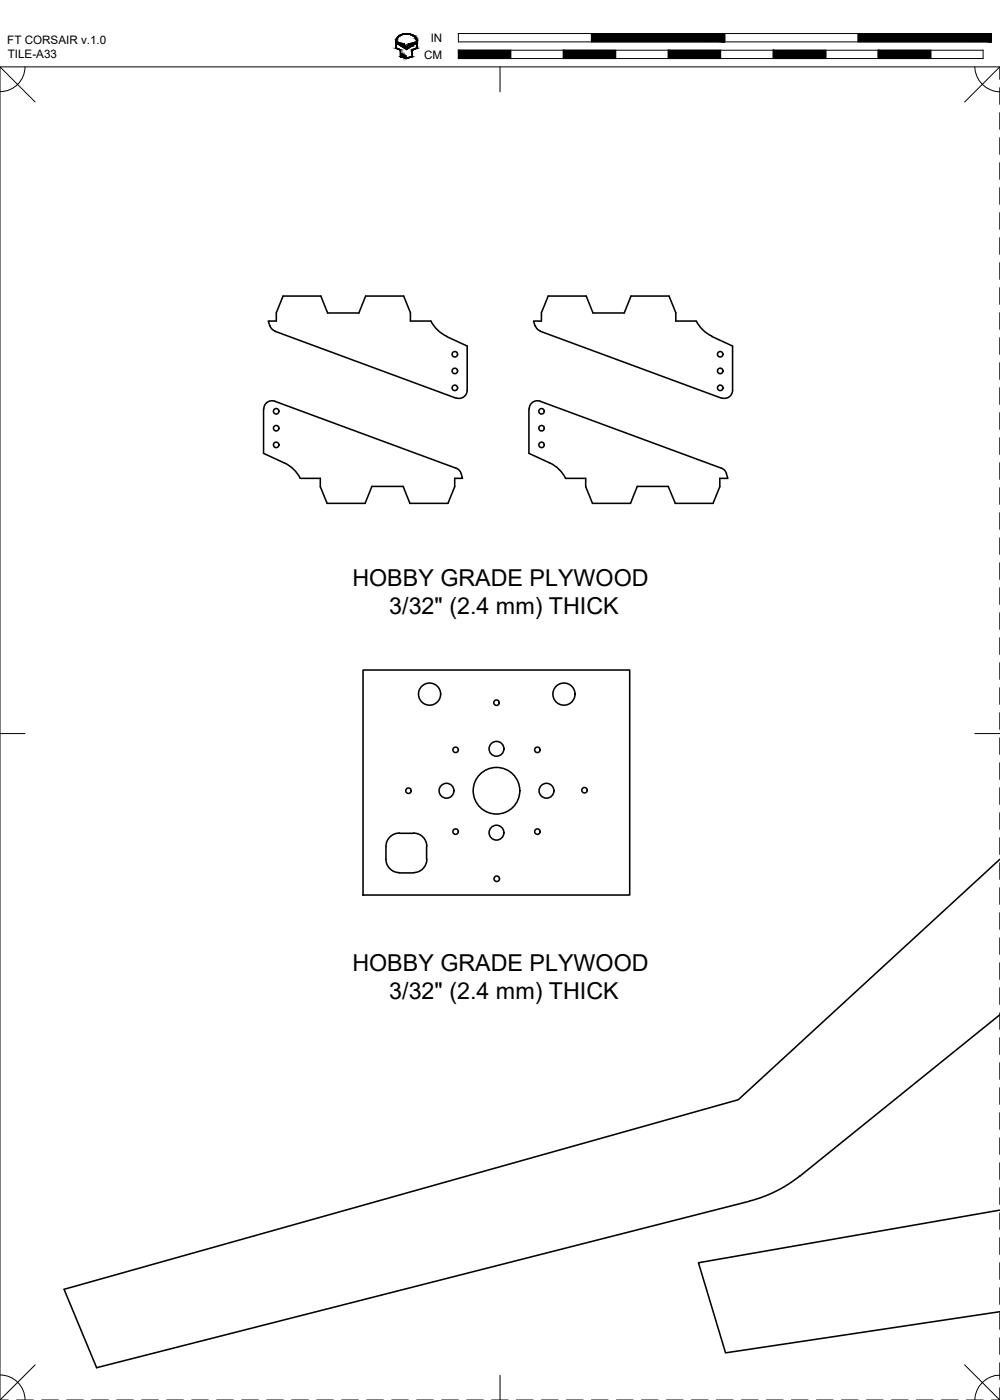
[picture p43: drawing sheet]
<svg xmlns="http://www.w3.org/2000/svg" width="190mm" height="267mm" viewBox="0 0 190 267" stroke-linecap="round" stroke-linejoin="round" font-family="sans-serif">
<defs><g id="words">
<g font-size="4.4">
<text x="67.1" y="111.6">HOBBY GRADE PLYWOOD</text>
<text x="74.2" y="117">3/32&quot; (2.4 mm) THICK</text>
<text x="67.1" y="184.9">HOBBY GRADE PLYWOOD</text>
<text x="74.2" y="190.2">3/32&quot; (2.4 mm) THICK</text>
</g>
<g font-size="2.2">
<text x="1.4" y="8.4">FT CORSAIR v.1.0</text>
<text x="1.5" y="11.1">TILE-A33</text>
<text x="80.8" y="11.2">CM</text>
<text x="82.1" y="8">IN</text>
</g>
</g></defs>
<!-- layer: 01 CUT -->
<g fill="none" stroke="#000" stroke-width=".3">
<path d="M50.2 77.9v8.5l4 1.8 1 .6 1.3 1.3 .7 1h3.8v1.6l1.3 3.2h7.3l1.2-3.2h6l1.3 3.2h7.2l1.3-3.2v-1.6h1.5l-.2-.9M50.3 77.9a1.55 1.55 0 0 1 2-1.5l34.6 12.8a1.56 1.56 0 0 1 .9 1M51.4 62a1.56 1.56 0 0 0 1 1M52.3 63.1l34.6 12.7M82.1 61.2h-3.9v-1.6l-1.3-3.2h-7.2l-1.3 3.2h-6l-1.3-3.2h-7.2l-1.3 3.2v1.6h-1.5l.3 .9M82.1 61.1l.6 1.1 .8 .8 1.6 1M85 64.1l4 1.8v8.4a1.56 1.56 0 0 1-2.1 1.5M100.8 77.9v8.5l3.9 1.8 1.1 .6 1.3 1.3 .6 1h3.9v1.6l1.3 3.2h7.2l1.3-3.2h5.9l1.3 3.2h7.2l1.3-3.2v-1.6h1.6l-.3-.9M102 62a1.56 1.56 0 0 0 .9 1M102.9 76.4l34.5 12.8a1.56 1.56 0 0 1 1 1M102.9 63.1l34.5 12.7M102.9 76.4a1.56 1.56 0 0 0-2.1 1.5"/>
<path d="M132.6 61.2h-3.9v-1.6l-1.2-3.2h-7.3l-1.3 3.2h-5.9l-1.3-3.2h-7.3l-1.3 3.2v1.6h-1.4l.2 .9M132.6 61.1l.7 1.1 .8 .8 1.5 1M135.6 64.1l4 1.8v8.4a1.56 1.56 0 0 1-2.1 1.5M69.2 127.6h50.8v42.9h-50.8zM76.1 158.7h2.6M76.1 158.7a2.55 2.55 0 0 0-2.6 2.6v2.4a2.55 2.55 0 0 0 2.6 2.5M78.8 158.7a2.55 2.55 0 0 1 2.5 2.6M76.1 166.3h2.6M81.3 161.3v2.4M81.3 163.7a2.55 2.55 0 0 1-2.5 2.5M190.5 163.7l-49.9 45.8-128.4 36.1 6.2 14.9 124.3-31.7M190.5 193.3l-38.1 30.7"/>
<path d="M152.4 224a25.4 25.4 0 0 1-9.6 4.8M190.5 230.5l-57.4 10.1 5.1 17.1 52.3-7.8"/>
<circle cx="52.6" cy="78.4" r=".52"/>
<circle cx="86.6" cy="70.7" r=".52"/>
<circle cx="86.6" cy="67.5" r=".52"/>
<circle cx="86.6" cy="73.9" r=".52"/>
<circle cx="103.2" cy="78.4" r=".52"/>
<circle cx="137.2" cy="67.5" r=".52"/>
<circle cx="137.2" cy="73.9" r=".52"/>
<circle cx="137.2" cy="70.7" r=".52"/>
<circle cx="52.6" cy="84.8" r=".52"/>
<circle cx="52.6" cy="81.6" r=".52"/>
<circle cx="103.2" cy="84.8" r=".52"/>
<circle cx="103.2" cy="81.6" r=".52"/>
<circle cx="81.8" cy="132.2" r="2.11"/>
<circle cx="94.6" cy="133.9" r=".52"/>
<circle cx="107.4" cy="132.2" r="2.11"/>
<circle cx="77.8" cy="150.6" r=".52"/>
<circle cx="85.1" cy="150.6" r="1.41"/>
<circle cx="86.8" cy="158.4" r=".52"/>
<circle cx="86.8" cy="142.8" r=".52"/>
<circle cx="94.6" cy="150.6" r="4.4"/>
<circle cx="94.6" cy="158.6" r="1.41"/>
<circle cx="94.6" cy="142.6" r="1.41"/>
<circle cx="102.4" cy="142.8" r=".52"/>
<circle cx="102.4" cy="158.4" r=".52"/>
<circle cx="104.1" cy="150.6" r="1.41"/>
<circle cx="111.4" cy="150.5" r=".52"/>
<circle cx="94.6" cy="167.4" r=".52"/>
</g>
<!-- layer: 22 TILED -->
<g fill="none" stroke="#000" stroke-width=".19">
<path d="M0 12.7l6.7 6.7M4.8 12.7a4.7 4.7 0 0 1-4.8 4.8M75.6 7.9a2 2 0 0 1 3.2-1l.5 .6 .1 1.7-.9 .3v1.3l-1.1 .2-.1-.3v.3h-.2v-.4h-.1v.3h-.1v-.5h-.1v.5l-.2-.1v-.6h-.1v.6h-.1v-1.3l-.9-.3v-1.3M75.7 8l1.3 .4 .2 .4h.4l.2-.4 1.4-.4v.3l-1.8 1.2-1.7-1.2zM75.8 7a2.26 2.26 0 0 1 3.6 .6l.1 1.6-.9 .4v1.2l-1.2 .4-1.1-.4v-1.3l-.9-.3a2.64 2.64 0 0 1 .4-2.2zM87.3 6.4h101.6v1.6h-101.6zM87.3 9.6h100v1.6h-100zM95.3 12.7v4.8M97.3 9.6v1.6M107.3 9.6v1.6M112.7 6.4v1.6M117.3 9.6v1.6"/>
<path d="M127.3 9.6v1.6M137.3 9.6v1.6M138.1 6.4v1.6M147.3 9.6v1.6M157.3 9.6v1.6M163.5 6.4v1.6M167.3 9.6v1.6M177.3 9.6v1.6M185.7 12.7a4.9 4.9 0 0 0 4.8 4.8M190.5 15.1v-2.4h-190.5v254M190.5 12.7l-6.7 6.7M190.5 16.7v3.2"/>
<path d="M190.5 21.5v3.1M190.5 26.2v3.2M190.5 31v3.2M190.5 35.8v3.1M190.5 40.5v3.2M190.5 45.3v3.2M190.5 50v3.2M190.5 54.8v3.2M190.5 59.6v3.1M190.5 64.3v3.2M190.5 69.1v3.2M190.5 73.9v3.1"/>
<path d="M190.5 78.6v3.2M190.5 83.4v3.2M190.5 88.1v3.2M190.5 92.9v3.2M190.5 97.7v3.1M190.5 102.4v3.2M190.5 107.2v3.2M190.5 112v3.1M190.5 116.7v3.2M0 139.7h4.8M185.7 139.7h4.8M190.5 121.5v3.2"/>
<path d="M190.5 126.3v3.1M190.5 131v3.2M190.5 135.8v3.2M190.5 140.5v3.2M190.5 145.3v3.2M190.5 150.1v3.1M190.5 154.8v3.2M190.5 159.6v3.2M190.5 164.4v3.1M190.5 169.1v3.2M190.5 173.9v3.2M190.5 178.6v3.2"/>
<path d="M190.5 183.4v3.2M190.5 188.2v3.1M190.5 192.9v3.2M190.5 197.7v3.2M190.5 202.5v3.1M190.5 207.2v3.2M190.5 212v3.2M190.5 216.7v3.2M190.5 221.5v3.2M190.5 226.3v3.1M190.5 231v3.2M190.5 235.8v3.2"/>
<path d="M190.5 240.6v3.1M190.5 245.3v3.2M190.5 250.1v3.2M190.5 254.8v3.2M190.5 259.6v3.2M0 266.7h1.6M0 261.9a4.7 4.7 0 0 1 4.8 4.8M3.2 266.7h3.2M6.7 260l-6.7 6.7M7.9 266.7h3.2M12.7 266.7h3.2M17.5 266.7h3.1"/>
<path d="M22.2 266.7h3.2M27 266.7h3.2M31.8 266.7h3.1M36.5 266.7h3.2M41.3 266.7h3.2M46 266.7h3.2M50.8 266.7h3.2M55.6 266.7h3.1M60.3 266.7h3.2M65.1 266.7h3.2M69.9 266.7h3.1M74.6 266.7h3.2"/>
<path d="M79.4 266.7h3.2M84.1 266.7h3.2M88.9 266.7h3.2M93.7 266.7h3.1M95.3 262v4.7M98.4 266.7h3.2M103.1 266.7h3.2M107.9 266.7h3.2M112.7 266.7h3.1M117.4 266.7h3.2M122.2 266.7h3.2M127 266.7h3.1"/>
<path d="M131.7 266.7h3.2M136.5 266.7h3.2M141.2 266.7h3.2M146 266.7h3.2M150.8 266.7h3.1M155.5 266.7h3.2M160.3 266.7h3.2M165.1 266.7h3.1M169.8 266.7h3.2M174.6 266.7h3.2M179.3 266.7h3.2M183.8 260l6.7 6.7"/>
<path d="M184.1 266.7h3.2M188.9 266.7h1.6M190.5 262a4.8 4.8 0 0 0-4.8 4.7M190.5 264.4v2.3"/>
</g>
<g fill="#000" stroke="#000" stroke-width=".19">
<path d="M75.7 8l1.1 .3h-1.1zM76.4 8.8h2.1l-1.1 .7zM77 11h.8l-.4 .2zM77 6.4h.8zM78 8.3l1.2-.3v.3z"/>
<path d="M75.4 7.9l.1 1.3v-1.3zM75.4 7.9l.1 1.3h-.1z"/>
<path d="M75.4 9.2h.3zM75.4 9.2h.3z"/>
<path d="M75.5 7.6l.1 .1zM75.5 7.6l.1 .1z"/>
<path d="M75.5 7.7v.2l.1-.2zM75.5 7.7v.2h-.1z"/>
<path d="M75.6 7.4v.2l.1-.2zM75.6 7.4l-.1 .2z"/>
<path d="M75.6 7.3h.1zM75.6 7.3l.1 .1z"/>
<path d="M75.4 9.2l1 .3zM75.4 9.2l1 .3z"/>
<path d="M75.7 7.1v.2l.1-.2zM75.7 7.1v.2h-.1z"/>
<path d="M75.8 7v.1l.1-.1zM75.8 7l-.1 .1z"/>
<path d="M75.9 6.9v.1l.1-.1zM75.8 7l.1-.1z"/>
<path d="M76 6.8v.1l.2-.1zM76 6.8l-.1 .1z"/>
<path d="M76.1 6.7l.1 .1 .1-.1zM76 6.8l.1-.1 .1 .1z"/>
<path d="M76.1 9.5h.3zM76.1 9.5h.3z"/>
<path d="M76.3 9.5l.1 1.3v-1.3zM76.3 9.5l.1 1.3h-.1z"/>
<path d="M76.3 10.8h.1zM76.3 10.8h.1z"/>
<path d="M76.5 10.8h.1zM76.5 10.8h.1z"/>
<path d="M76.3 10.8h.2zM76.3 10.8h.2z"/>
<path d="M76.3 6.6v.1l.2-.1zM76.1 6.7l.2-.1z"/>
<path d="M76.4 6.6h.2zM76.3 6.6h.2z"/>
<path d="M76.5 10.2l.1 .6v-.6zM76.5 10.2l.1 .6h-.1z"/>
<path d="M76.3 10.8h.3zM76.3 10.8h.3zM76.3 10.8h.3zM76.3 10.8h.3z"/>
<path d="M76.3 10.8h.3zM76.3 10.8h.3z"/>
<path d="M76.3 10.8l.5 .1zM76.3 10.8l.5 .1z"/>
<path d="M75.7 8.3l1.3 .1zM75.7 8.3l1.3 .1z"/>
<path d="M76.6 6.5v.1l.3-.1zM76.4 6.6l.2-.1z"/>
<path d="M76.8 10.4l.1 .4v-.4zM76.8 10.4l.1 .4h-.1z"/>
<path d="M76.8 10.8l.1 .1zM76.8 10.8l.1 .1z"/>
<path d="M76.4 10.9h.5zM76.4 10.9h.5z"/>
<path d="M76.5 10.9h.5zM76.5 10.9h.5z"/>
<path d="M77 10.9h.1zM77 10.9h.1z"/>
<path d="M75.8 8.4l1.2 .2v-.2zM75.8 8.4l1.2 .2h-.9z"/>
<path d="M76.1 8.6l1.1 .2-.2-.2zM76.1 8.6l1.1 .2h-.8z"/>
<path d="M76.6 6.5h.5zM76.6 6.5h.3z"/>
<path d="M77 10.6l.1 .3v-.3zM77 10.6l.1 .3h-.1z"/>
<path d="M76.7 10.9l.4 .1zM76.7 10.9l.4 .1z"/>
<path d="M76.8 11h.5zM76.8 11h.5z"/>
<path d="M76.7 6.5h.5zM76.6 6.5h.5z"/>
<path d="M77.3 10.7l.1 .3zM77.3 10.7l.1 .3z"/>
<path d="M77.3 11h.1zM77.3 11h.1z"/>
<path d="M76.9 11h.5zM76.9 11h.5z"/>
<path d="M77 6.4l1.1 .1zM76.7 6.5l.3-.1 1.1 .1z"/>
<path d="M77.5 11h.4zM77.4 11h.4z"/>
<path d="M77.6 6.5h.6zM77.6 6.5h.6z"/>
<path d="M77.7 6.5h.6zM77.7 6.5h.6z"/>
<path d="M78 6.5l.5 .1zM78 6.5l.5 .1z"/>
<path d="M78.3 6.6h.2zM78.3 6.6h.2z"/>
<path d="M78.3 6.6l.5 .1zM78.3 6.6l.5 .1z"/>
<path d="M78.5 9.6l.1 1.2v-1.2zM78.5 9.6l.1 1.2h-.1z"/>
<path d="M78.5 10.8h.1zM78.2 10.8h.4z"/>
<path d="M77.9 11l.7-.2h-.4zM77.5 11l.7-.2-.3 .2z"/>
<path d="M78.6 6.7l.3 .1zM78.6 6.7l.3 .1z"/>
<path d="M78.5 9.5l.1 .1 .2-.1zM78.5 9.5l.1 .1z"/>
<path d="M77.8 8.6l.7 .2 .3-.2zM77.6 8.8l.2-.2 .7 .2z"/>
<path d="M78.7 6.8l.3 .1zM78.7 6.8l.3 .1z"/>
<path d="M78.9 6.9l.2 .1zM78.9 6.9l.2 .1z"/>
<path d="M77.8 8.4l1 .2 .3-.2zM77.8 8.4l1 .2h-1z"/>
<path d="M79 7l.2 .1zM79 7l.2 .1z"/>
<path d="M79.1 7.1l.2 .2zM79.1 7.1l.2 .2z"/>
<path d="M78 8.3h1.2zM77.8 8.4h1.3z"/>
<path d="M79.2 7.3l.1 .1zM79.2 7.3l.1 .1z"/>
<path d="M79.2 7.4l.2 .2zM79.2 7.4l.2 .2z"/>
<path d="M79.3 7.6l.1 .1zM79.3 7.6l.1 .1z"/>
<path d="M79.3 7.7l.2 .2zM79.3 7.7l.2 .2z"/>
<path d="M79.4 7.9l.1 1.3v-1.3zM79.4 7.9l.1 1.3h-.1z"/>
<path d="M79.4 9.2h.1zM79.2 9.2h.3z"/>
<path d="M78.8 9.5l.7-.3h-.3zM78.5 9.5l.7-.3-.4 .3z"/>
<path d="M87.3 9.6l10 1.6v-1.6zM87.3 9.6l10 1.6h-10z"/>
<path d="M107.3 9.6l10 1.6v-1.6zM107.3 9.6l10 1.6h-10z"/>
<path d="M127.3 9.6l10 1.6v-1.6zM127.3 9.6l10 1.6h-10z"/>
<path d="M112.7 6.4l25.4 1.6v-1.6zM112.7 6.4l25.4 1.6h-25.4z"/>
<path d="M147.3 9.6l10 1.6v-1.6zM147.3 9.6l10 1.6h-10z"/>
<path d="M167.3 9.6l10 1.6v-1.6zM167.3 9.6l10 1.6h-10z"/>
<path d="M163.5 6.4l25.4 1.6v-1.6zM163.5 6.4l25.4 1.6h-25.4z"/>
</g>
<use href="#words"/>
</svg>
